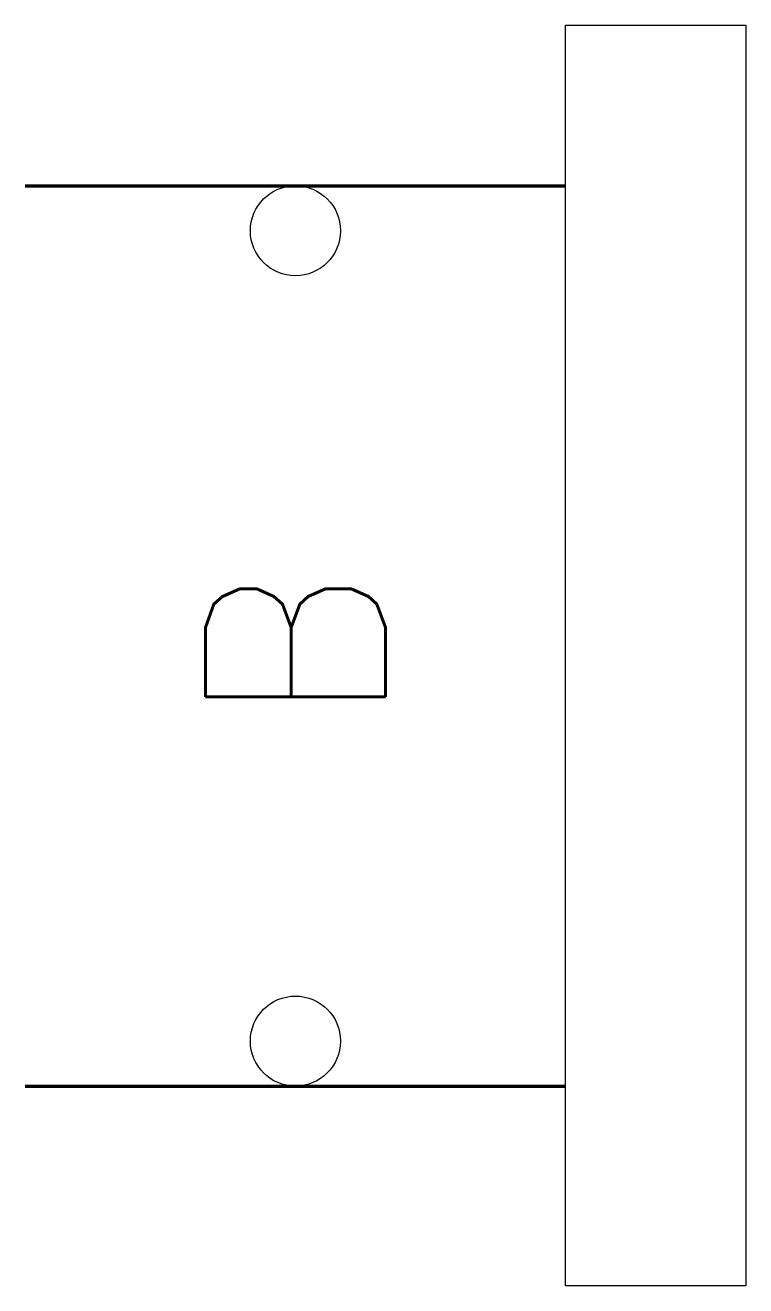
# Model space of a CAD drawing. Header units: millimetres. Extents: x 210 to 218, y 187.8 to 201.8.
import ezdxf
from ezdxf.enums import TextEntityAlignment as Align

# ---------------------------------------------------------------- set-up
doc = ezdxf.new("R2010")
doc.units = ezdxf.units.MM
doc.header["$MEASUREMENT"] = 0
doc.layers.get('0').update_dxf_attribs({"linetype": 'CONTINUOUS'})
doc.styles.add('ROMANS', font='romans')

msp = doc.modelspace()

# ---------------------------------------------------------------- linework, layer by layer
at = {"color": 4, "lineweight": 80}
for p, q in [((210, 200), (216, 200)), ((210, 190), (216, 190))]:
    msp.add_line(p, q, dxfattribs=at)
at = {"color": 4}
msp.add_line((216, 190), (216, 200), dxfattribs=at)
msp.add_lwpolyline([(216, 187.783), (216, 201.783), (218, 201.783), (218, 187.783)], close=True, dxfattribs=at)
for centre in [(213, 199.5), (213, 190.5)]:
    msp.add_circle(centre, 0.5, dxfattribs=at)

# ---------------------------------------------------------------- texts
at = {"color": 3, "style": 'ROMANS'}
msp.add_attdef('B', text='', height=2, rotation=90, dxfattribs=at).set_placement((213, 194.88), align=Align.MIDDLE_CENTER)

doc.saveas('drawing.dxf')
